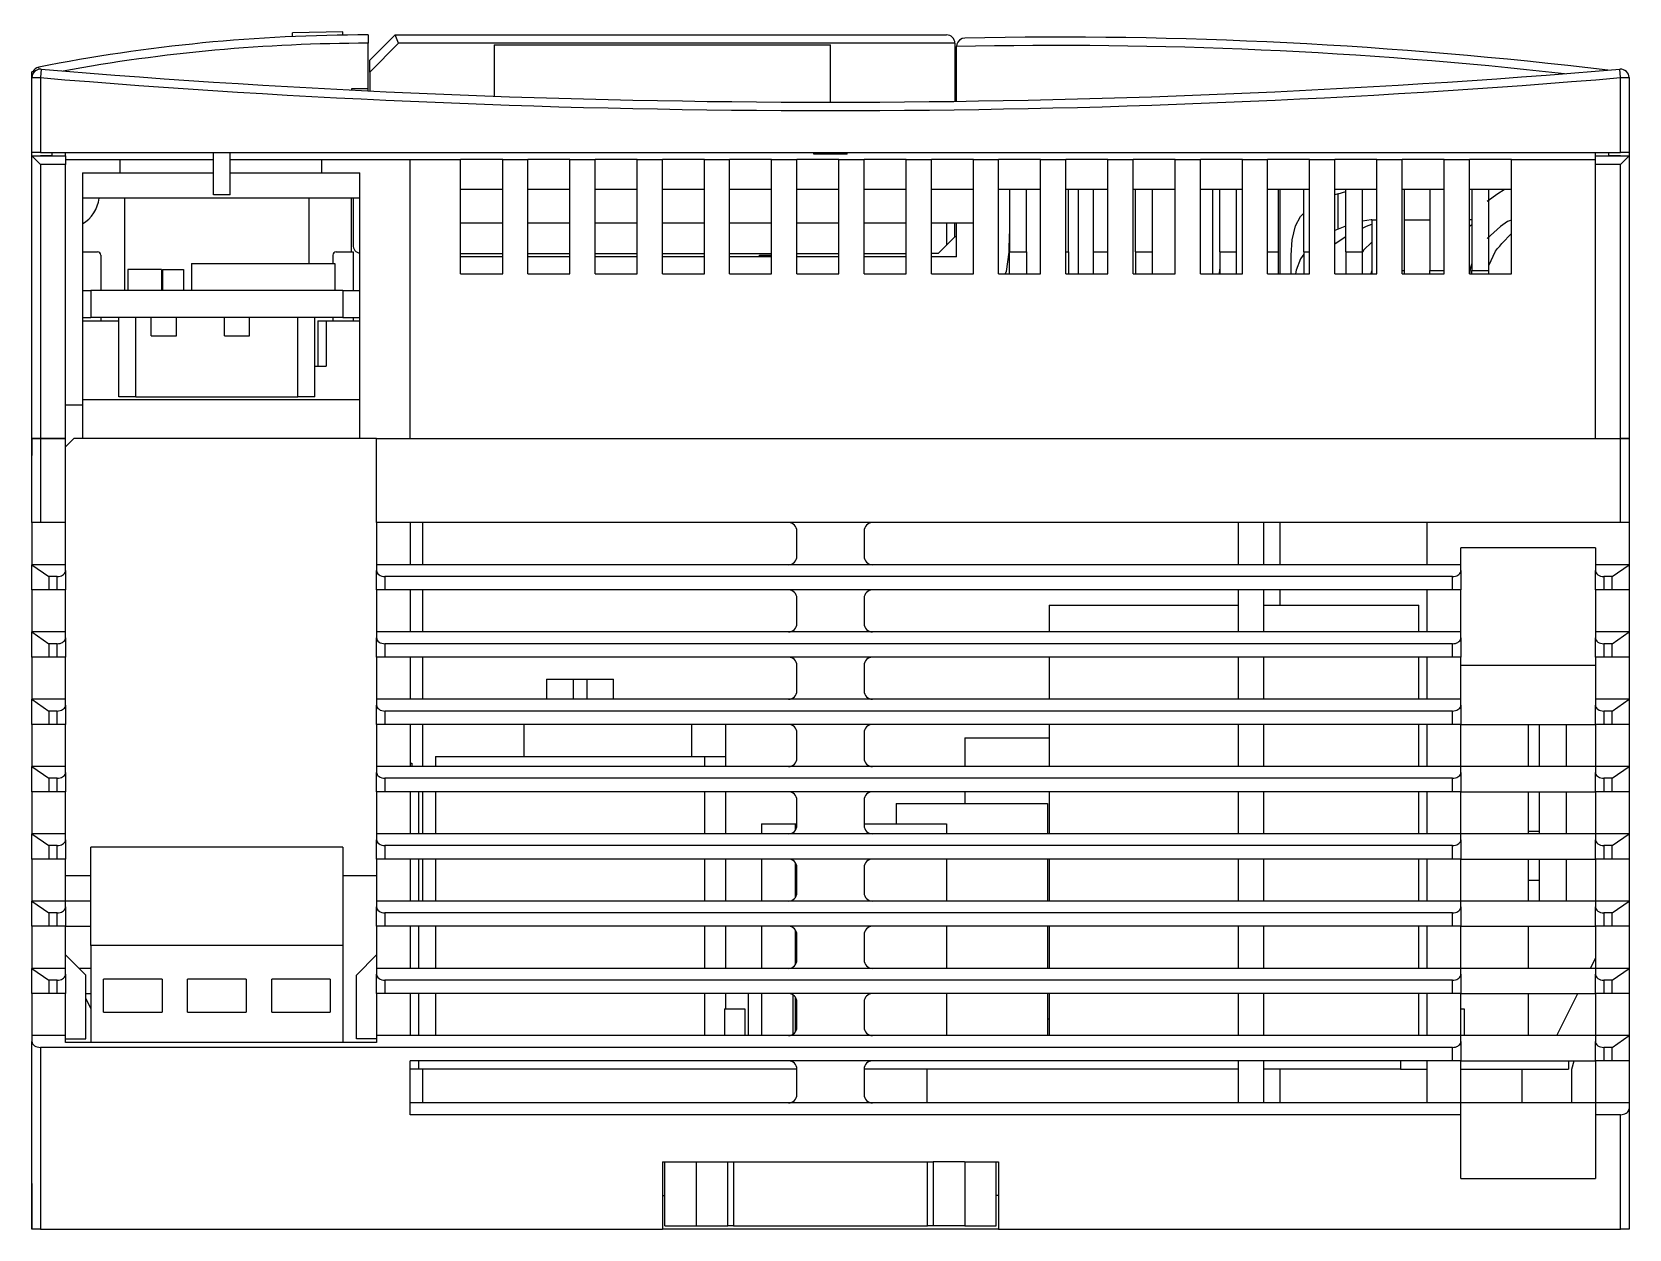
# Model space of a CAD drawing. Extents: x -7.6 to 87.4, y 106.8 to 177.9.
import ezdxf

# ---------------------------------------------------------------- set-up
doc = ezdxf.new("R2010")
doc.units = 0
doc.header["$LTSCALE"] = 7
doc.header["$MEASUREMENT"] = 0
doc.layers.add('ALPHA', color=255, linetype='CONTINUOUS')

msp = doc.modelspace()

# ---------------------------------------------------------------- linework, layer by layer
at = {"layer": 'ALPHA'}
for p, q in [((10.934, 177.939), (7.934, 177.887)), ((7.938, 177.665), (7.934, 177.887)), ((10.937, 177.754), (10.934, 177.939)), ((12.437, 177.765), (12.437, 177.265)), ((12.537, 176.265), (14.037, 177.765)), ((14.037, 177.765), (46.837, 177.765)), ((14.244, 177.265), (14.037, 177.765)), ((12.437, 174.435), (12.437, 177.265)), ((14.244, 177.265), (12.537, 175.558)), ((47.337, 177.265), (14.244, 177.265)), ((19.937, 177.165), (39.937, 177.165)), ((19.937, 177.165), (19.937, 174.119)), ((39.937, 173.765), (39.937, 177.165)), ((47.337, 177.265), (47.337, 173.814)), ((47.455, 177.208), (47.437, 177.076)), ((47.437, 177.065), (47.437, 177.076)), ((47.437, 173.815), (47.437, 177.065)), ((47.503, 177.323), (47.455, 177.208)), ((47.604, 177.449), (47.503, 177.323)), ((47.777, 177.55), (47.604, 177.449)), ((47.924, 177.576), (47.777, 177.55)), ((47.927, 177.576), (47.924, 177.576)), ((-7.134, 175.717), (-7.16, 175.846)), ((12.537, 175.558), (12.537, 176.265)), ((-7.426, 175.565), (-7.563, 175.565)), ((-7.563, 175.222), (-7.563, 175.565)), ((-7.563, 170.765), (-7.563, 175.222)), ((-7.563, 175.222), (-7.063, 175.222)), ((-7.021, 175.72), (-7.063, 175.222)), ((-7.063, 175.222), (-7.063, 170.765)), ((12.537, 175.558), (12.537, 174.43)), ((86.937, 175.222), (86.896, 175.72)), ((86.937, 170.765), (86.937, 175.222)), ((86.937, 175.222), (87.437, 175.222)), ((87.437, 175.222), (87.437, 170.765)), ((11.437, 174.565), (11.437, 174.485)), ((12.437, 174.565), (11.437, 174.565)), ((12.437, 174.435), (12.437, 174.565)), ((-7.063, 170.765), (-7.563, 170.765)), ((-7.563, 170.565), (-7.563, 170.765)), ((-7.563, 153.765), (-7.563, 170.565)), ((-7.563, 170.565), (-5.563, 170.565)), ((-7.063, 170.065), (-7.563, 170.565)), ((-7.063, 170.765), (86.937, 170.765)), ((-6.363, 170.565), (-7.063, 170.565)), ((-7.063, 170.065), (-7.063, 153.765)), ((-5.563, 170.065), (-7.063, 170.065)), ((-6.363, 170.565), (-6.363, 170.765)), ((-5.563, 170.565), (-5.563, 170.765)), ((-5.563, 170.565), (-5.563, 170.065)), ((-5.563, 170.365), (-2.313, 170.365)), ((-5.563, 153.765), (-5.563, 170.065)), ((-2.313, 170.365), (3.237, 170.365)), ((-2.313, 169.565), (-2.313, 170.365)), ((3.237, 168.265), (3.237, 170.765)), ((4.237, 168.265), (4.237, 170.765)), ((4.237, 170.365), (9.687, 170.365)), ((9.687, 170.365), (14.937, 170.365)), ((9.687, 169.565), (9.687, 170.365)), ((14.937, 153.765), (14.937, 170.365)), ((14.937, 170.365), (17.937, 170.365)), ((20.437, 170.365), (17.937, 170.365)), ((17.937, 163.565), (17.937, 170.365)), ((20.437, 163.565), (20.437, 170.365)), ((20.437, 170.365), (21.937, 170.365)), ((24.437, 170.365), (21.937, 170.365)), ((21.937, 163.565), (21.937, 170.365)), ((24.437, 163.565), (24.437, 170.365)), ((24.437, 170.365), (25.937, 170.365)), ((28.437, 170.365), (25.937, 170.365)), ((25.937, 163.565), (25.937, 170.365)), ((28.437, 163.565), (28.437, 170.365)), ((28.437, 170.365), (29.937, 170.365)), ((32.437, 170.365), (29.937, 170.365)), ((29.937, 163.565), (29.937, 170.365)), ((32.437, 163.565), (32.437, 170.365)), ((32.437, 170.365), (33.937, 170.365)), ((36.437, 170.365), (33.937, 170.365)), ((33.937, 163.565), (33.937, 170.365)), ((36.437, 163.565), (36.437, 170.365)), ((36.437, 170.365), (37.937, 170.365)), ((40.437, 170.365), (37.937, 170.365)), ((37.937, 163.565), (37.937, 170.365)), ((38.937, 170.665), (38.937, 170.765)), ((39.537, 170.665), (38.937, 170.665)), ((39.537, 170.665), (39.537, 170.765)), ((40.337, 170.665), (39.537, 170.665)), ((40.337, 170.665), (40.337, 170.765)), ((40.937, 170.665), (40.337, 170.665)), ((40.437, 163.565), (40.437, 170.365)), ((40.437, 170.365), (41.937, 170.365)), ((40.937, 170.665), (40.937, 170.765)), ((44.437, 170.365), (41.937, 170.365)), ((41.937, 163.565), (41.937, 170.365)), ((44.437, 163.565), (44.437, 170.365)), ((44.437, 170.365), (45.937, 170.365)), ((48.437, 170.365), (45.937, 170.365)), ((45.937, 163.565), (45.937, 170.365)), ((48.437, 163.565), (48.437, 170.365)), ((48.437, 170.365), (49.937, 170.365)), ((52.437, 170.365), (49.937, 170.365)), ((49.937, 163.565), (49.937, 170.365)), ((52.437, 163.565), (52.437, 170.365)), ((52.437, 170.365), (53.937, 170.365)), ((56.437, 170.365), (53.937, 170.365)), ((53.937, 163.565), (53.937, 170.365)), ((56.437, 163.565), (56.437, 170.365)), ((56.437, 170.365), (57.937, 170.365)), ((60.437, 170.365), (57.937, 170.365)), ((57.937, 163.565), (57.937, 170.365)), ((60.437, 163.565), (60.437, 170.365)), ((60.437, 170.365), (61.937, 170.365)), ((64.437, 170.365), (61.937, 170.365)), ((61.937, 163.565), (61.937, 170.365)), ((64.437, 163.565), (64.437, 170.365)), ((64.437, 170.365), (65.937, 170.365)), ((68.437, 170.365), (65.937, 170.365)), ((65.937, 163.565), (65.937, 170.365)), ((68.437, 163.565), (68.437, 170.365)), ((68.437, 170.365), (69.937, 170.365)), ((69.937, 163.565), (69.937, 170.365)), ((72.437, 170.365), (69.937, 170.365)), ((72.437, 170.365), (73.937, 170.365)), ((72.437, 163.565), (72.437, 170.365)), ((73.937, 163.565), (73.937, 170.365)), ((76.437, 170.365), (73.937, 170.365)), ((76.437, 170.365), (77.937, 170.365)), ((76.437, 163.565), (76.437, 170.365)), ((77.937, 163.565), (77.937, 170.365)), ((80.437, 170.365), (77.937, 170.365)), ((80.437, 170.365), (85.437, 170.365)), ((80.437, 163.565), (80.437, 170.365)), ((85.437, 170.565), (85.437, 170.765)), ((85.437, 170.565), (87.437, 170.565)), ((85.437, 170.065), (85.437, 170.565)), ((85.437, 153.765), (85.437, 170.065)), ((86.937, 170.065), (85.437, 170.065)), ((86.237, 170.565), (86.237, 170.765)), ((86.937, 170.565), (86.237, 170.565)), ((87.437, 170.765), (86.937, 170.765)), ((87.437, 170.565), (86.937, 170.065)), ((86.937, 153.765), (86.937, 170.065)), ((87.437, 170.765), (87.437, 170.565)), ((87.437, 170.565), (87.437, 153.765)), ((-4.563, 169.565), (-4.563, 155.765)), ((-4.563, 169.565), (-2.313, 169.565)), ((-2.313, 169.565), (3.237, 169.565)), ((4.237, 169.565), (9.687, 169.565)), ((9.687, 169.565), (11.937, 169.565)), ((11.937, 153.765), (11.937, 169.565)), ((4.237, 168.265), (3.237, 168.265)), ((20.437, 168.565), (17.937, 168.565)), ((24.437, 168.565), (21.937, 168.565)), ((28.437, 168.565), (25.937, 168.565)), ((32.437, 168.565), (29.937, 168.565)), ((36.437, 168.565), (33.937, 168.565)), ((40.437, 168.565), (37.937, 168.565)), ((44.437, 168.565), (41.937, 168.565)), ((48.437, 168.565), (45.937, 168.565)), ((52.437, 168.565), (49.937, 168.565)), ((50.587, 168.565), (50.587, 164.865)), ((51.587, 164.865), (51.587, 168.565)), ((56.437, 168.565), (53.937, 168.565)), ((54.087, 164.865), (54.087, 168.565)), ((54.687, 163.565), (54.687, 168.565)), ((55.587, 164.865), (55.587, 168.565)), ((60.437, 168.565), (57.937, 168.565)), ((58.087, 164.865), (58.087, 168.565)), ((59.087, 164.865), (59.087, 168.565)), ((64.437, 168.565), (61.937, 168.565)), ((62.687, 163.565), (62.687, 168.565)), ((63.087, 164.865), (63.087, 168.565)), ((64.087, 164.865), (64.087, 168.565)), ((68.437, 168.565), (65.937, 168.565)), ((66.587, 164.865), (66.587, 168.565)), ((66.687, 163.565), (66.687, 168.565)), ((68.087, 164.865), (68.087, 168.565)), ((72.437, 168.565), (69.937, 168.565)), ((70.135, 168.319), (69.937, 168.25)), ((70.135, 168.319), (70.587, 168.454)), ((70.135, 166.214), (70.135, 168.319)), ((70.587, 164.865), (70.587, 168.565)), ((71.587, 164.865), (71.587, 168.565)), ((76.437, 168.565), (73.937, 168.565)), ((74.087, 163.765), (74.087, 168.565)), ((75.587, 168.565), (75.587, 163.765)), ((80.437, 168.565), (77.937, 168.565)), ((78.087, 168.565), (78.087, 163.765)), ((78.999, 167.874), (79.641, 168.336)), ((79.087, 163.765), (79.087, 168.565)), ((79.641, 168.336), (80.011, 168.565)), ((-7.563, 165.765), (-7.563, 167.965)), ((11.937, 168.065), (-4.563, 168.065)), ((-2.063, 168.065), (-2.063, 162.565)), ((8.937, 164.165), (8.937, 168.065)), ((11.437, 164.865), (11.437, 168.065)), ((11.537, 168.065), (11.537, 165.265)), ((20.437, 166.565), (17.937, 166.565)), ((24.437, 166.565), (21.937, 166.565)), ((28.437, 166.565), (25.937, 166.565)), ((32.437, 166.565), (29.937, 166.565)), ((36.437, 166.565), (33.937, 166.565)), ((40.437, 166.565), (37.937, 166.565)), ((44.437, 166.565), (41.937, 166.565)), ((48.437, 166.565), (45.937, 166.565)), ((46.837, 166.565), (46.837, 165.265)), ((47.337, 165.765), (47.337, 166.565)), ((47.437, 164.565), (47.437, 166.565)), ((67.394, 165.588), (67.602, 166.414)), ((67.602, 166.414), (67.899, 166.969)), ((67.899, 166.969), (68.087, 167.168)), ((70.525, 166.373), (70.135, 166.214)), ((70.587, 166.393), (70.525, 166.373)), ((72.093, 166.765), (71.587, 166.691)), ((71.587, 166.282), (71.823, 166.397)), ((71.823, 166.397), (72.133, 166.507)), ((72.137, 166.765), (72.093, 166.765)), ((72.133, 166.507), (72.133, 165.447)), ((72.137, 166.765), (72.137, 163.565)), ((72.137, 166.765), (72.437, 166.765)), ((74.087, 166.765), (75.587, 166.765)), ((78.087, 166.765), (77.937, 166.765)), ((77.937, 166.391), (78.087, 166.494)), ((77.937, 166.286), (77.975, 166.417)), ((79.799, 166.366), (78.999, 165.651)), ((80.216, 166.666), (79.799, 166.366)), ((80.437, 166.75), (80.216, 166.666)), ((46.837, 165.265), (47.337, 165.765)), ((47.437, 165.765), (47.337, 165.765)), ((50.568, 164.847), (50.587, 165.945)), ((67.337, 164.674), (67.394, 165.588)), ((70.135, 166.214), (69.937, 166.127)), ((69.937, 165.346), (69.991, 165.385)), ((69.991, 165.385), (70.432, 165.681)), ((70.432, 165.681), (70.587, 165.775)), ((72.133, 165.447), (71.644, 164.96)), ((79.742, 165.212), (79.867, 165.356)), ((79.867, 165.356), (80.437, 165.96)), ((-4.563, 164.865), (-3.663, 164.865)), ((-3.463, 164.665), (-3.463, 162.565)), ((10.337, 164.665), (10.337, 164.165)), ((10.537, 164.865), (11.537, 164.865)), ((11.537, 164.865), (11.537, 162.565)), ((17.937, 164.765), (20.437, 164.765)), ((20.437, 164.565), (17.937, 164.565)), ((21.937, 164.765), (24.437, 164.765)), ((24.437, 164.565), (21.937, 164.565)), ((25.937, 164.765), (28.437, 164.765)), ((28.437, 164.565), (25.937, 164.565)), ((29.937, 164.765), (32.437, 164.765)), ((32.437, 164.565), (29.937, 164.565)), ((33.937, 164.765), (36.437, 164.765)), ((36.437, 164.565), (33.937, 164.565)), ((35.637, 164.565), (35.737, 164.665)), ((35.737, 164.665), (36.437, 164.665)), ((37.937, 164.765), (40.437, 164.765)), ((40.437, 164.565), (37.937, 164.565)), ((41.937, 164.765), (44.437, 164.765)), ((44.437, 164.565), (41.937, 164.565)), ((46.337, 164.765), (45.937, 164.765)), ((47.437, 164.565), (45.937, 164.565)), ((46.337, 164.765), (46.837, 165.265)), ((50.398, 163.694), (50.568, 164.847)), ((50.587, 164.865), (51.587, 164.865)), ((50.587, 163.565), (50.587, 164.865)), ((51.587, 164.865), (51.587, 163.565)), ((53.937, 164.865), (54.087, 164.865)), ((54.087, 164.865), (54.087, 163.565)), ((55.587, 164.865), (56.437, 164.865)), ((55.587, 163.565), (55.587, 164.865)), ((58.087, 164.865), (59.087, 164.865)), ((58.087, 164.865), (58.087, 163.565)), ((59.087, 163.565), (59.087, 164.865)), ((63.087, 164.865), (64.087, 164.865)), ((63.087, 164.865), (63.087, 163.565)), ((64.087, 163.565), (64.087, 164.865)), ((65.937, 164.865), (66.587, 164.865)), ((66.587, 163.565), (66.587, 164.865)), ((67.337, 163.565), (67.337, 164.674)), ((67.895, 164.444), (67.633, 163.776)), ((68.087, 164.728), (67.895, 164.444)), ((68.087, 164.865), (68.437, 164.865)), ((68.087, 164.865), (68.087, 163.565)), ((70.587, 164.865), (71.587, 164.865)), ((70.587, 164.865), (70.587, 163.565)), ((71.644, 164.96), (71.587, 164.862)), ((71.587, 163.565), (71.587, 164.865)), ((79.087, 164.06), (79.499, 164.906)), ((79.499, 164.906), (79.619, 165.062)), ((79.619, 165.062), (79.742, 165.212)), ((0.137, 163.815), (-1.863, 163.815)), ((-1.863, 163.815), (-1.863, 162.565)), ((0.137, 163.815), (0.137, 162.565)), ((0.212, 163.815), (1.462, 163.815)), ((0.212, 163.815), (0.212, 162.565)), ((1.462, 163.815), (1.462, 162.565)), ((1.937, 164.165), (10.462, 164.165)), ((1.937, 164.165), (1.937, 162.565)), ((10.462, 164.165), (10.462, 162.565)), ((17.937, 163.565), (20.437, 163.565)), ((21.937, 163.565), (24.437, 163.565)), ((25.937, 163.565), (28.437, 163.565)), ((29.937, 163.565), (32.437, 163.565)), ((33.937, 163.565), (36.437, 163.565)), ((37.937, 163.565), (40.437, 163.565)), ((41.937, 163.565), (44.437, 163.565)), ((45.937, 163.565), (48.437, 163.565)), ((49.937, 163.565), (52.437, 163.565)), ((50.332, 163.565), (50.398, 163.694)), ((53.937, 163.565), (56.437, 163.565)), ((57.937, 163.565), (60.437, 163.565)), ((61.937, 163.565), (64.437, 163.565)), ((63.079, 163.565), (63.087, 163.828)), ((65.937, 163.565), (68.437, 163.565)), ((67.633, 163.776), (67.588, 163.565)), ((69.937, 163.565), (72.437, 163.565)), ((72.092, 163.565), (72.137, 163.734)), ((73.937, 163.765), (74.087, 163.765)), ((73.937, 163.565), (76.437, 163.565)), ((74.087, 163.565), (74.087, 163.765)), ((75.587, 163.765), (76.437, 163.765)), ((75.587, 163.565), (75.587, 163.765)), ((77.937, 163.565), (80.437, 163.565)), ((78.006, 163.935), (77.949, 163.565)), ((78.087, 164.179), (78.006, 163.935)), ((78.087, 163.765), (79.087, 163.765)), ((78.087, 163.565), (78.087, 163.765)), ((79.087, 163.565), (79.087, 163.765)), ((-4.563, 162.565), (-4.063, 162.565)), ((10.937, 162.565), (-4.063, 162.565)), ((-4.063, 162.565), (-4.063, 160.965)), ((10.937, 162.565), (10.937, 160.965)), ((10.937, 162.565), (11.937, 162.565)), ((-4.563, 160.965), (-4.063, 160.965)), ((-4.563, 160.765), (-2.388, 160.765)), ((10.937, 160.965), (-4.063, 160.965)), ((-3.463, 160.965), (-3.463, 160.765)), ((-2.388, 156.245), (-2.388, 160.965)), ((-1.388, 156.245), (-1.388, 160.965)), ((-0.463, 159.865), (-0.463, 160.965)), ((1.037, 159.865), (1.037, 160.965)), ((3.887, 159.865), (3.887, 160.965)), ((5.387, 159.865), (5.387, 160.965)), ((8.262, 156.245), (8.262, 160.965)), ((9.262, 156.245), (9.262, 160.965)), ((9.437, 160.765), (9.937, 160.765)), ((9.437, 160.765), (9.437, 158.065)), ((9.937, 160.765), (11.937, 160.765)), ((9.937, 160.765), (9.937, 158.065)), ((10.337, 160.965), (10.337, 160.765)), ((10.937, 160.965), (11.937, 160.965)), ((11.537, 160.965), (11.537, 160.765)), ((-0.463, 159.865), (1.037, 159.865)), ((3.887, 159.865), (5.387, 159.865)), ((9.262, 158.065), (9.937, 158.065)), ((11.937, 156.065), (-4.563, 156.065)), ((-1.388, 156.245), (-2.388, 156.245)), ((-1.388, 156.245), (8.262, 156.245)), ((9.262, 156.245), (8.262, 156.245)), ((-5.563, 155.765), (-4.563, 155.765)), ((-4.563, 155.765), (-4.563, 153.765)), ((-7.563, 148.765), (-7.563, 153.765)), ((-7.063, 153.765), (-7.563, 153.765)), ((-7.563, 153.765), (-7.063, 153.765)), ((-7.563, 153.765), (-7.563, 152.765)), ((-7.063, 153.765), (-7.063, 148.765)), ((-5.563, 153.765), (-7.063, 153.765)), ((-7.063, 153.765), (-5.563, 153.765)), ((-5.563, 148.765), (-5.563, 153.765)), ((-5.563, 153.265), (-5.063, 153.765)), ((12.937, 153.765), (-5.063, 153.765)), ((12.937, 153.765), (11.937, 153.765)), ((12.937, 153.765), (86.937, 153.765)), ((12.937, 148.765), (12.937, 153.765)), ((85.437, 153.765), (86.937, 153.765)), ((86.937, 148.765), (86.937, 153.765)), ((87.437, 153.765), (86.937, 153.765)), ((86.937, 153.765), (87.437, 153.765)), ((87.437, 153.765), (87.437, 148.765)), ((87.437, 153.765), (87.437, 152.765)), ((-7.063, 148.765), (-7.563, 148.765)), ((-7.563, 148.765), (-7.563, 146.265)), ((-5.563, 148.765), (-7.063, 148.765)), ((-5.563, 146.265), (-5.563, 148.765)), ((86.937, 148.765), (12.937, 148.765)), ((12.937, 148.765), (12.937, 146.265)), ((14.937, 148.765), (14.937, 146.265)), ((15.687, 146.265), (15.687, 148.765)), ((37.937, 146.765), (37.937, 148.265)), ((41.937, 148.265), (41.937, 146.765)), ((64.187, 148.765), (64.187, 146.265)), ((65.687, 148.765), (65.687, 146.265)), ((66.687, 146.265), (66.687, 148.765)), ((75.437, 146.265), (75.437, 148.765)), ((87.437, 148.765), (86.937, 148.765)), ((87.437, 148.765), (87.437, 146.265)), ((85.437, 147.265), (77.437, 147.265)), ((77.437, 146.265), (77.437, 147.265)), ((85.437, 147.265), (85.437, 146.265)), ((-5.563, 146.265), (-7.563, 146.265)), ((-7.563, 146.265), (-6.563, 145.565)), ((-7.563, 144.765), (-7.563, 146.265)), ((-6.563, 145.565), (-6.563, 144.765)), ((-6.063, 145.565), (-6.563, 145.565)), ((-6.063, 145.565), (-5.976, 145.571)), ((-6.063, 144.765), (-6.063, 145.565)), ((-5.976, 145.571), (-5.892, 145.586)), ((-5.892, 145.586), (-5.813, 145.612)), ((-5.813, 145.612), (-5.741, 145.647)), ((-5.741, 145.647), (-5.68, 145.69)), ((-5.68, 145.69), (-5.63, 145.74)), ((-5.63, 145.74), (-5.593, 145.796)), ((-5.593, 145.796), (-5.57, 145.855)), ((-5.57, 145.855), (-5.563, 145.915)), ((-5.563, 145.915), (-5.563, 146.265)), ((-5.563, 145.915), (-5.563, 144.765)), ((14.937, 146.265), (12.937, 146.265)), ((12.937, 146.265), (12.937, 145.915)), ((12.937, 144.765), (12.937, 145.915)), ((12.937, 145.915), (12.947, 145.847)), ((12.947, 145.847), (12.975, 145.781)), ((12.975, 145.781), (13.021, 145.721)), ((13.021, 145.721), (13.084, 145.668)), ((13.084, 145.668), (13.159, 145.624)), ((13.159, 145.624), (13.246, 145.592)), ((13.246, 145.592), (13.34, 145.572)), ((13.34, 145.572), (13.437, 145.565)), ((76.937, 145.565), (13.437, 145.565)), ((13.437, 145.565), (13.437, 144.765)), ((37.437, 146.265), (14.937, 146.265)), ((42.437, 146.265), (37.437, 146.265)), ((75.437, 146.265), (42.437, 146.265)), ((77.437, 146.265), (75.437, 146.265)), ((76.937, 145.565), (77.024, 145.571)), ((76.937, 144.765), (76.937, 145.565)), ((77.024, 145.571), (77.108, 145.586)), ((77.108, 145.586), (77.187, 145.612)), ((77.187, 145.612), (77.259, 145.647)), ((77.259, 145.647), (77.32, 145.69)), ((77.32, 145.69), (77.37, 145.74)), ((77.37, 145.74), (77.407, 145.796)), ((77.407, 145.796), (77.43, 145.855)), ((77.43, 145.855), (77.437, 145.915)), ((77.437, 145.915), (77.437, 146.265)), ((77.437, 145.915), (77.437, 144.765)), ((87.437, 146.265), (85.437, 146.265)), ((85.437, 146.265), (85.437, 145.915)), ((85.437, 144.765), (85.437, 145.915)), ((85.437, 145.915), (85.447, 145.847)), ((85.447, 145.847), (85.475, 145.781)), ((85.475, 145.781), (85.521, 145.721)), ((85.521, 145.721), (85.584, 145.668)), ((85.584, 145.668), (85.659, 145.624)), ((85.659, 145.624), (85.746, 145.592)), ((85.746, 145.592), (85.84, 145.572)), ((85.84, 145.572), (85.937, 145.565)), ((85.937, 145.565), (85.937, 144.765)), ((86.437, 145.565), (85.937, 145.565)), ((86.437, 145.565), (87.437, 146.265)), ((86.437, 144.765), (86.437, 145.565)), ((87.437, 146.265), (87.437, 144.765)), ((-7.563, 144.765), (-7.563, 142.265)), ((-6.563, 144.765), (-7.563, 144.765)), ((-6.063, 144.765), (-6.563, 144.765)), ((-5.563, 144.765), (-6.063, 144.765)), ((-5.563, 142.265), (-5.563, 144.765)), ((12.937, 144.765), (12.937, 142.265)), ((13.437, 144.765), (12.937, 144.765)), ((76.937, 144.765), (13.437, 144.765)), ((14.937, 144.765), (14.937, 142.265)), ((15.687, 142.265), (15.687, 144.765)), ((64.187, 144.765), (64.187, 142.265)), ((65.687, 144.765), (65.687, 142.265)), ((66.687, 143.865), (66.687, 144.765)), ((75.437, 142.265), (75.437, 144.765)), ((77.437, 144.765), (76.937, 144.765)), ((77.437, 142.265), (77.437, 144.765)), ((85.437, 144.765), (85.437, 142.265)), ((85.937, 144.765), (85.437, 144.765)), ((86.437, 144.765), (85.937, 144.765)), ((87.437, 144.765), (86.437, 144.765)), ((87.437, 144.765), (87.437, 142.265)), ((37.937, 142.765), (37.937, 144.265)), ((41.937, 144.265), (41.937, 142.765)), ((52.937, 143.865), (64.187, 143.865)), ((52.937, 143.865), (52.937, 142.265)), ((65.687, 143.865), (74.937, 143.865)), ((74.937, 142.265), (74.937, 143.865)), ((-5.563, 142.265), (-7.563, 142.265)), ((-7.563, 142.265), (-6.563, 141.565)), ((-7.563, 140.765), (-7.563, 142.265)), ((-6.063, 141.565), (-6.563, 141.565)), ((-6.563, 141.565), (-6.563, 140.765)), ((-6.063, 141.565), (-5.976, 141.571)), ((-6.063, 140.765), (-6.063, 141.565)), ((-5.976, 141.571), (-5.892, 141.586)), ((-5.892, 141.586), (-5.813, 141.612)), ((-5.813, 141.612), (-5.741, 141.647)), ((-5.741, 141.647), (-5.68, 141.69)), ((-5.68, 141.69), (-5.63, 141.74)), ((-5.63, 141.74), (-5.593, 141.796)), ((-5.593, 141.796), (-5.57, 141.855)), ((-5.57, 141.855), (-5.563, 141.915)), ((-5.563, 141.915), (-5.563, 142.265)), ((-5.563, 141.915), (-5.563, 140.765)), ((14.937, 142.265), (12.937, 142.265)), ((12.937, 142.265), (12.937, 141.915)), ((12.937, 140.765), (12.937, 141.915)), ((12.937, 141.915), (12.947, 141.847)), ((12.947, 141.847), (12.975, 141.781)), ((12.975, 141.781), (13.021, 141.721)), ((13.021, 141.721), (13.084, 141.668)), ((13.084, 141.668), (13.159, 141.624)), ((13.159, 141.624), (13.246, 141.592)), ((13.246, 141.592), (13.34, 141.572)), ((13.34, 141.572), (13.437, 141.565)), ((76.937, 141.565), (13.437, 141.565)), ((13.437, 141.565), (13.437, 140.765)), ((37.437, 142.265), (14.937, 142.265)), ((42.437, 142.265), (37.437, 142.265)), ((75.437, 142.265), (42.437, 142.265)), ((77.437, 142.265), (75.437, 142.265)), ((76.937, 141.565), (77.024, 141.571)), ((76.937, 140.765), (76.937, 141.565)), ((77.024, 141.571), (77.108, 141.586)), ((77.108, 141.586), (77.187, 141.612)), ((77.187, 141.612), (77.259, 141.647)), ((77.259, 141.647), (77.32, 141.69)), ((77.32, 141.69), (77.37, 141.74)), ((77.37, 141.74), (77.407, 141.796)), ((77.407, 141.796), (77.43, 141.855)), ((77.43, 141.855), (77.437, 141.915)), ((77.437, 141.915), (77.437, 142.265)), ((77.437, 141.915), (77.437, 140.765)), ((87.437, 142.265), (85.437, 142.265)), ((85.437, 142.265), (85.437, 141.915)), ((85.437, 140.765), (85.437, 141.915)), ((85.437, 141.915), (85.447, 141.847)), ((85.447, 141.847), (85.475, 141.781)), ((85.475, 141.781), (85.521, 141.721)), ((85.521, 141.721), (85.584, 141.668)), ((85.584, 141.668), (85.659, 141.624)), ((85.659, 141.624), (85.746, 141.592)), ((85.746, 141.592), (85.84, 141.572)), ((85.84, 141.572), (85.937, 141.565)), ((85.937, 141.565), (85.937, 140.765)), ((86.437, 141.565), (85.937, 141.565)), ((86.437, 141.565), (87.437, 142.265)), ((86.437, 140.765), (86.437, 141.565)), ((87.437, 142.265), (87.437, 140.765)), ((-7.563, 140.765), (-7.563, 138.265)), ((-6.563, 140.765), (-7.563, 140.765)), ((-6.063, 140.765), (-6.563, 140.765)), ((-5.563, 140.765), (-6.063, 140.765)), ((-5.563, 138.265), (-5.563, 140.765)), ((12.937, 140.765), (12.937, 138.265)), ((13.437, 140.765), (12.937, 140.765)), ((76.937, 140.765), (13.437, 140.765)), ((14.937, 140.765), (14.937, 138.265)), ((15.687, 138.265), (15.687, 140.765)), ((52.937, 140.765), (52.937, 138.265)), ((64.187, 140.765), (64.187, 138.265)), ((65.687, 140.765), (65.687, 138.265)), ((74.937, 138.265), (74.937, 140.765)), ((75.437, 138.265), (75.437, 140.765)), ((77.437, 140.765), (76.937, 140.765)), ((77.437, 138.265), (77.437, 140.765)), ((85.437, 140.765), (85.437, 138.265)), ((85.937, 140.765), (85.437, 140.765)), ((86.437, 140.765), (85.937, 140.765)), ((87.437, 140.765), (86.437, 140.765)), ((87.437, 140.765), (87.437, 138.265)), ((37.937, 138.765), (37.937, 140.265)), ((41.937, 140.265), (41.937, 138.765)), ((85.437, 140.265), (77.437, 140.265)), ((23.037, 139.465), (23.037, 138.265)), ((23.037, 139.465), (24.637, 139.465)), ((24.637, 139.465), (24.637, 138.265)), ((24.637, 139.465), (25.437, 139.465)), ((25.437, 139.465), (25.437, 138.265)), ((25.437, 139.465), (27.037, 139.465)), ((27.037, 138.265), (27.037, 139.465)), ((-5.563, 138.265), (-7.563, 138.265)), ((-7.563, 138.265), (-6.563, 137.565)), ((-7.563, 136.765), (-7.563, 138.265)), ((-5.63, 137.74), (-5.593, 137.796)), ((-5.593, 137.796), (-5.57, 137.855)), ((-5.57, 137.855), (-5.563, 137.915)), ((-5.563, 137.915), (-5.563, 138.265)), ((-5.563, 137.915), (-5.563, 136.765)), ((14.937, 138.265), (12.937, 138.265)), ((12.937, 138.265), (12.937, 137.915)), ((12.937, 136.765), (12.937, 137.915)), ((12.937, 137.915), (12.947, 137.847)), ((12.947, 137.847), (12.975, 137.781)), ((12.975, 137.781), (13.021, 137.721)), ((37.437, 138.265), (14.937, 138.265)), ((42.437, 138.265), (37.437, 138.265)), ((75.437, 138.265), (42.437, 138.265)), ((77.437, 138.265), (75.437, 138.265)), ((77.37, 137.74), (77.407, 137.796)), ((77.407, 137.796), (77.43, 137.855)), ((77.43, 137.855), (77.437, 137.915)), ((77.437, 137.915), (77.437, 138.265)), ((77.437, 137.915), (77.437, 136.765)), ((87.437, 138.265), (85.437, 138.265)), ((85.437, 138.265), (85.437, 137.915)), ((85.437, 136.765), (85.437, 137.915)), ((85.437, 137.915), (85.447, 137.847)), ((85.447, 137.847), (85.475, 137.781)), ((85.475, 137.781), (85.521, 137.721)), ((86.437, 137.565), (87.437, 138.265)), ((87.437, 138.265), (87.437, 136.765)), ((-6.063, 137.565), (-6.563, 137.565)), ((-6.563, 137.565), (-6.563, 136.765)), ((-6.063, 137.565), (-5.976, 137.571)), ((-6.063, 136.765), (-6.063, 137.565)), ((-5.976, 137.571), (-5.892, 137.586)), ((-5.892, 137.586), (-5.813, 137.612)), ((-5.813, 137.612), (-5.741, 137.647)), ((-5.741, 137.647), (-5.68, 137.69)), ((-5.68, 137.69), (-5.63, 137.74)), ((13.021, 137.721), (13.084, 137.668)), ((13.084, 137.668), (13.159, 137.624)), ((13.159, 137.624), (13.246, 137.592)), ((13.246, 137.592), (13.34, 137.572)), ((13.34, 137.572), (13.437, 137.565)), ((76.937, 137.565), (13.437, 137.565)), ((13.437, 137.565), (13.437, 136.765)), ((76.937, 137.565), (77.024, 137.571)), ((76.937, 136.765), (76.937, 137.565)), ((77.024, 137.571), (77.108, 137.586)), ((77.108, 137.586), (77.187, 137.612)), ((77.187, 137.612), (77.259, 137.647)), ((77.259, 137.647), (77.32, 137.69)), ((77.32, 137.69), (77.37, 137.74)), ((85.521, 137.721), (85.584, 137.668)), ((85.584, 137.668), (85.659, 137.624)), ((85.659, 137.624), (85.746, 137.592)), ((85.746, 137.592), (85.84, 137.572)), ((85.84, 137.572), (85.937, 137.565)), ((85.937, 137.565), (85.937, 136.765)), ((86.437, 137.565), (85.937, 137.565)), ((86.437, 136.765), (86.437, 137.565)), ((-6.563, 136.765), (-7.563, 136.765)), ((-7.563, 136.765), (-7.563, 134.265)), ((-6.063, 136.765), (-6.563, 136.765)), ((-5.563, 136.765), (-6.063, 136.765)), ((-5.563, 134.265), (-5.563, 136.765)), ((13.437, 136.765), (12.937, 136.765)), ((12.937, 136.765), (12.937, 134.265)), ((76.937, 136.765), (13.437, 136.765)), ((14.937, 136.765), (14.937, 134.265)), ((15.687, 134.265), (15.687, 136.765)), ((21.687, 136.765), (21.687, 134.865)), ((31.687, 134.865), (31.687, 136.765)), ((33.687, 136.765), (33.687, 134.265)), ((37.937, 134.765), (37.937, 136.265)), ((41.937, 136.265), (41.937, 134.765)), ((47.937, 135.965), (52.937, 135.965)), ((47.937, 135.965), (47.937, 134.265)), ((52.937, 136.765), (52.937, 134.265)), ((64.187, 136.765), (64.187, 134.265)), ((65.687, 136.765), (65.687, 134.265)), ((74.937, 134.265), (74.937, 136.765)), ((75.437, 134.265), (75.437, 136.765)), ((77.437, 136.765), (76.937, 136.765)), ((77.437, 136.765), (85.437, 136.765)), ((77.437, 134.265), (77.437, 136.765)), ((81.437, 136.765), (81.437, 134.265)), ((82.087, 136.765), (82.087, 134.265)), ((83.687, 136.765), (83.687, 134.265)), ((85.437, 136.765), (85.437, 134.265)), ((85.937, 136.765), (85.437, 136.765)), ((86.437, 136.765), (85.937, 136.765)), ((87.437, 136.765), (86.437, 136.765)), ((87.437, 136.765), (87.437, 134.265)), ((-5.563, 134.265), (-7.563, 134.265)), ((-7.563, 134.265), (-6.563, 133.565)), ((-7.563, 132.765), (-7.563, 134.265)), ((-5.563, 133.915), (-5.563, 134.265)), ((14.937, 134.265), (12.937, 134.265)), ((12.937, 134.265), (12.937, 133.915)), ((14.937, 134.465), (15.037, 134.465)), ((37.437, 134.265), (14.937, 134.265)), ((15.037, 134.465), (15.037, 134.265)), ((16.437, 134.865), (32.437, 134.865)), ((16.437, 134.865), (16.437, 134.265)), ((32.437, 134.865), (33.687, 134.865)), ((32.437, 134.865), (32.437, 134.265)), ((42.437, 134.265), (37.437, 134.265)), ((75.437, 134.265), (42.437, 134.265)), ((77.437, 134.265), (75.437, 134.265)), ((85.437, 134.265), (77.437, 134.265)), ((77.437, 133.915), (77.437, 134.265)), ((87.437, 134.265), (85.437, 134.265)), ((85.437, 134.265), (85.437, 133.915)), ((86.437, 133.565), (87.437, 134.265)), ((87.437, 134.265), (87.437, 132.765)), ((-6.063, 133.565), (-6.563, 133.565)), ((-6.563, 133.565), (-6.563, 132.765)), ((-6.063, 133.565), (-5.976, 133.571)), ((-6.063, 132.765), (-6.063, 133.565)), ((-5.976, 133.571), (-5.892, 133.586)), ((-5.892, 133.586), (-5.813, 133.612)), ((-5.813, 133.612), (-5.741, 133.647)), ((-5.741, 133.647), (-5.68, 133.69)), ((-5.68, 133.69), (-5.63, 133.74)), ((-5.63, 133.74), (-5.593, 133.796)), ((-5.593, 133.796), (-5.57, 133.855)), ((-5.57, 133.855), (-5.563, 133.915)), ((-5.563, 133.915), (-5.563, 132.765)), ((12.937, 132.765), (12.937, 133.915)), ((12.937, 133.915), (12.947, 133.847)), ((12.947, 133.847), (12.975, 133.781)), ((12.975, 133.781), (13.021, 133.721)), ((13.021, 133.721), (13.084, 133.668)), ((13.084, 133.668), (13.159, 133.624)), ((13.159, 133.624), (13.246, 133.592)), ((13.246, 133.592), (13.34, 133.572)), ((13.34, 133.572), (13.437, 133.565)), ((76.937, 133.565), (13.437, 133.565)), ((13.437, 133.565), (13.437, 132.765)), ((76.937, 133.565), (77.024, 133.571)), ((76.937, 132.765), (76.937, 133.565)), ((77.024, 133.571), (77.108, 133.586)), ((77.108, 133.586), (77.187, 133.612)), ((77.187, 133.612), (77.259, 133.647)), ((77.259, 133.647), (77.32, 133.69)), ((77.32, 133.69), (77.37, 133.74)), ((77.37, 133.74), (77.407, 133.796)), ((77.407, 133.796), (77.43, 133.855)), ((77.43, 133.855), (77.437, 133.915)), ((77.437, 133.915), (77.437, 132.765)), ((85.437, 132.765), (85.437, 133.915)), ((85.437, 133.915), (85.445, 133.855)), ((85.445, 133.855), (85.467, 133.796)), ((85.467, 133.796), (85.504, 133.74)), ((85.504, 133.74), (85.554, 133.69)), ((85.554, 133.69), (85.616, 133.647)), ((85.616, 133.647), (85.687, 133.612)), ((85.687, 133.612), (85.766, 133.586)), ((85.766, 133.586), (85.85, 133.571)), ((85.85, 133.571), (85.937, 133.565)), ((85.937, 133.565), (85.937, 132.765)), ((86.437, 133.565), (85.937, 133.565)), ((86.437, 132.765), (86.437, 133.565)), ((-7.563, 132.765), (-7.563, 130.265)), ((-6.563, 132.765), (-7.563, 132.765)), ((-6.063, 132.765), (-6.563, 132.765)), ((-5.563, 132.765), (-6.063, 132.765)), ((-5.563, 130.265), (-5.563, 132.765)), ((12.937, 132.765), (12.937, 130.265)), ((13.437, 132.765), (12.937, 132.765)), ((76.937, 132.765), (13.437, 132.765)), ((14.937, 132.765), (14.937, 130.265)), ((15.437, 132.765), (15.437, 130.265)), ((15.687, 130.265), (15.687, 132.765)), ((16.437, 132.765), (16.437, 130.265)), ((32.437, 132.765), (32.437, 130.265)), ((33.687, 132.765), (33.687, 130.265)), ((37.937, 130.765), (37.937, 132.265)), ((41.937, 132.265), (41.937, 130.765)), ((43.837, 132.065), (52.837, 132.065)), ((43.837, 132.065), (43.837, 130.865)), ((47.937, 132.765), (47.937, 132.065)), ((52.837, 132.065), (52.837, 130.265)), ((52.937, 132.765), (52.937, 130.265)), ((64.187, 132.765), (64.187, 130.265)), ((65.687, 132.765), (65.687, 130.265)), ((74.937, 130.265), (74.937, 132.765)), ((75.437, 130.265), (75.437, 132.765)), ((77.437, 132.765), (76.937, 132.765)), ((77.437, 132.765), (85.437, 132.765)), ((77.437, 130.265), (77.437, 132.765)), ((81.437, 132.765), (81.437, 130.265)), ((82.087, 132.765), (82.087, 130.265)), ((83.687, 132.765), (83.687, 130.265)), ((85.437, 132.765), (85.437, 130.265)), ((85.937, 132.765), (85.437, 132.765)), ((86.437, 132.765), (85.937, 132.765)), ((87.437, 132.765), (86.437, 132.765)), ((87.437, 132.765), (87.437, 130.265)), ((-5.563, 130.265), (-7.563, 130.265)), ((-7.563, 130.265), (-6.563, 129.565)), ((-7.563, 128.765), (-7.563, 130.265)), ((-5.563, 129.915), (-5.563, 130.265)), ((14.937, 130.265), (12.937, 130.265)), ((12.937, 130.265), (12.937, 129.915)), ((37.437, 130.265), (14.937, 130.265)), ((35.837, 130.865), (37.837, 130.865)), ((35.837, 130.865), (35.837, 130.265)), ((42.437, 130.265), (37.437, 130.265)), ((37.837, 130.865), (37.937, 130.865)), ((37.837, 130.865), (37.837, 130.465)), ((41.937, 130.865), (46.837, 130.865)), ((75.437, 130.265), (42.437, 130.265)), ((46.837, 130.865), (46.837, 130.265)), ((77.437, 130.265), (75.437, 130.265)), ((85.437, 130.265), (77.437, 130.265)), ((77.437, 129.915), (77.437, 130.265)), ((81.437, 130.415), (82.087, 130.415)), ((87.437, 130.265), (85.437, 130.265)), ((85.437, 130.265), (85.437, 129.915)), ((86.437, 129.565), (87.437, 130.265)), ((87.437, 130.265), (87.437, 128.765)), ((-6.063, 129.565), (-6.563, 129.565)), ((-6.563, 129.565), (-6.563, 128.765)), ((-6.063, 129.565), (-5.976, 129.571)), ((-6.063, 128.765), (-6.063, 129.565)), ((-5.976, 129.571), (-5.892, 129.586)), ((-5.892, 129.586), (-5.813, 129.612)), ((-5.813, 129.612), (-5.741, 129.647)), ((-5.741, 129.647), (-5.68, 129.69)), ((-5.68, 129.69), (-5.63, 129.74)), ((-5.63, 129.74), (-5.593, 129.796)), ((-5.593, 129.796), (-5.57, 129.855)), ((-5.57, 129.855), (-5.563, 129.915)), ((-5.563, 129.915), (-5.563, 128.765)), ((10.937, 129.465), (-4.063, 129.465)), ((-4.063, 123.615), (-4.063, 129.465)), ((10.937, 129.465), (10.937, 123.615)), ((12.937, 128.765), (12.937, 129.915)), ((12.937, 129.915), (12.947, 129.847)), ((12.947, 129.847), (12.975, 129.781)), ((12.975, 129.781), (13.021, 129.721)), ((13.021, 129.721), (13.084, 129.668)), ((13.084, 129.668), (13.159, 129.624)), ((13.159, 129.624), (13.246, 129.592)), ((13.246, 129.592), (13.34, 129.572)), ((13.34, 129.572), (13.437, 129.565)), ((76.937, 129.565), (13.437, 129.565)), ((13.437, 129.565), (13.437, 128.765)), ((76.937, 129.565), (77.024, 129.571)), ((76.937, 128.765), (76.937, 129.565)), ((77.024, 129.571), (77.108, 129.586)), ((77.108, 129.586), (77.187, 129.612)), ((77.187, 129.612), (77.259, 129.647)), ((77.259, 129.647), (77.32, 129.69)), ((77.32, 129.69), (77.37, 129.74)), ((77.37, 129.74), (77.407, 129.796)), ((77.407, 129.796), (77.43, 129.855)), ((77.43, 129.855), (77.437, 129.915)), ((77.437, 129.915), (77.437, 128.765)), ((85.437, 128.765), (85.437, 129.915)), ((85.437, 129.915), (85.447, 129.847)), ((85.447, 129.847), (85.475, 129.781)), ((85.475, 129.781), (85.521, 129.721)), ((85.521, 129.721), (85.584, 129.668)), ((85.584, 129.668), (85.659, 129.624)), ((85.659, 129.624), (85.746, 129.592)), ((85.746, 129.592), (85.84, 129.572)), ((85.84, 129.572), (85.937, 129.565)), ((85.937, 129.565), (85.937, 128.765)), ((86.437, 129.565), (85.937, 129.565)), ((86.437, 128.765), (86.437, 129.565)), ((-7.563, 128.765), (-7.563, 126.265)), ((-6.563, 128.765), (-7.563, 128.765)), ((-6.063, 128.765), (-6.563, 128.765)), ((-5.563, 128.765), (-6.063, 128.765)), ((-5.563, 126.265), (-5.563, 128.765)), ((12.937, 128.765), (12.937, 126.265)), ((13.437, 128.765), (12.937, 128.765)), ((76.937, 128.765), (13.437, 128.765)), ((14.937, 128.765), (14.937, 126.265)), ((15.437, 128.765), (15.437, 126.265)), ((15.687, 126.265), (15.687, 128.765)), ((16.437, 128.765), (16.437, 126.265)), ((32.437, 128.765), (32.437, 126.265)), ((33.687, 128.765), (33.687, 126.265)), ((35.837, 128.765), (35.837, 126.265)), ((37.837, 128.565), (37.837, 126.465)), ((37.937, 126.765), (37.937, 128.265)), ((41.937, 128.265), (41.937, 126.765)), ((46.837, 128.765), (46.837, 126.265)), ((52.837, 128.765), (52.837, 126.265)), ((52.937, 128.765), (52.937, 126.265)), ((64.187, 128.765), (64.187, 126.265)), ((65.687, 128.765), (65.687, 126.265)), ((74.937, 126.265), (74.937, 128.765)), ((75.437, 126.265), (75.437, 128.765)), ((77.437, 128.765), (76.937, 128.765)), ((77.437, 128.765), (85.437, 128.765)), ((77.437, 126.265), (77.437, 128.765)), ((81.437, 128.765), (81.437, 126.265)), ((82.087, 128.765), (82.087, 126.265)), ((83.687, 128.765), (83.687, 126.265)), ((85.437, 128.765), (85.437, 126.265)), ((85.937, 128.765), (85.437, 128.765)), ((86.437, 128.765), (85.937, 128.765)), ((87.437, 128.765), (86.437, 128.765)), ((87.437, 128.765), (87.437, 126.265)), ((-4.063, 127.765), (-5.563, 127.765)), ((12.937, 127.765), (10.937, 127.765)), ((81.437, 127.515), (82.087, 127.515)), ((-5.563, 126.265), (-7.563, 126.265)), ((-7.563, 126.265), (-6.563, 125.565)), ((-7.563, 124.765), (-7.563, 126.265)), ((-6.063, 125.565), (-6.563, 125.565)), ((-6.563, 125.565), (-6.563, 124.765)), ((-6.063, 125.565), (-5.976, 125.571)), ((-6.063, 124.765), (-6.063, 125.565)), ((-5.976, 125.571), (-5.892, 125.586)), ((-5.892, 125.586), (-5.813, 125.612)), ((-5.813, 125.612), (-5.741, 125.647)), ((-5.741, 125.647), (-5.68, 125.69)), ((-5.68, 125.69), (-5.63, 125.74)), ((-5.63, 125.74), (-5.593, 125.796)), ((-5.593, 125.796), (-5.57, 125.855)), ((-5.57, 125.855), (-5.563, 125.915)), ((-4.063, 126.265), (-5.563, 126.265)), ((-5.563, 125.915), (-5.563, 126.265)), ((-5.563, 125.915), (-5.563, 124.765)), ((14.937, 126.265), (12.937, 126.265)), ((12.937, 126.265), (12.937, 125.915)), ((12.937, 124.765), (12.937, 125.915)), ((12.937, 125.915), (12.947, 125.847)), ((12.947, 125.847), (12.975, 125.781)), ((12.975, 125.781), (13.021, 125.721)), ((13.021, 125.721), (13.084, 125.668)), ((13.084, 125.668), (13.159, 125.624)), ((13.159, 125.624), (13.246, 125.592)), ((13.246, 125.592), (13.34, 125.572)), ((13.34, 125.572), (13.437, 125.565)), ((76.937, 125.565), (13.437, 125.565)), ((13.437, 125.565), (13.437, 124.765)), ((37.437, 126.265), (14.937, 126.265)), ((42.437, 126.265), (37.437, 126.265)), ((75.437, 126.265), (42.437, 126.265)), ((77.437, 126.265), (75.437, 126.265)), ((76.937, 125.565), (77.024, 125.571)), ((76.937, 124.765), (76.937, 125.565)), ((77.024, 125.571), (77.108, 125.586)), ((77.108, 125.586), (77.187, 125.612)), ((77.187, 125.612), (77.259, 125.647)), ((77.259, 125.647), (77.32, 125.69)), ((77.32, 125.69), (77.37, 125.74)), ((77.37, 125.74), (77.407, 125.796)), ((77.407, 125.796), (77.43, 125.855)), ((77.43, 125.855), (77.437, 125.915)), ((85.437, 126.265), (77.437, 126.265)), ((77.437, 125.915), (77.437, 126.265)), ((77.437, 125.915), (77.437, 124.765)), ((87.437, 126.265), (85.437, 126.265)), ((85.437, 126.265), (85.437, 125.915)), ((85.437, 124.765), (85.437, 125.915)), ((85.437, 125.915), (85.447, 125.847)), ((85.447, 125.847), (85.475, 125.781)), ((85.475, 125.781), (85.521, 125.721)), ((85.521, 125.721), (85.584, 125.668)), ((85.584, 125.668), (85.659, 125.624)), ((85.659, 125.624), (85.746, 125.592)), ((85.746, 125.592), (85.84, 125.572)), ((85.84, 125.572), (85.937, 125.565)), ((85.937, 125.565), (85.937, 124.765)), ((86.437, 125.565), (85.937, 125.565)), ((86.437, 125.565), (87.437, 126.265)), ((86.437, 124.765), (86.437, 125.565)), ((87.437, 126.265), (87.437, 124.765)), ((-6.563, 124.765), (-7.563, 124.765)), ((-7.563, 124.765), (-7.563, 122.265)), ((-6.063, 124.765), (-6.563, 124.765)), ((-5.563, 124.765), (-6.063, 124.765)), ((-5.563, 124.765), (-4.063, 124.765)), ((-5.563, 122.265), (-5.563, 124.765)), ((13.437, 124.765), (12.937, 124.765)), ((12.937, 124.765), (12.937, 122.265)), ((76.937, 124.765), (13.437, 124.765)), ((14.937, 124.765), (14.937, 122.265)), ((15.437, 124.765), (15.437, 122.265)), ((16.437, 124.765), (16.437, 122.265)), ((32.437, 124.765), (32.437, 122.265)), ((33.687, 124.765), (33.687, 122.265)), ((35.837, 124.765), (35.837, 122.265)), ((37.837, 124.565), (37.837, 122.465)), ((46.837, 124.765), (46.837, 122.265)), ((52.837, 124.765), (52.837, 122.265)), ((52.937, 124.765), (52.937, 122.265)), ((64.187, 124.765), (64.187, 122.265)), ((65.687, 124.765), (65.687, 122.265)), ((74.937, 122.265), (74.937, 124.765)), ((75.437, 122.265), (75.437, 124.765)), ((77.437, 124.765), (76.937, 124.765)), ((77.437, 124.765), (85.437, 124.765)), ((77.437, 122.265), (77.437, 124.765)), ((81.437, 124.765), (81.437, 122.265)), ((85.437, 124.765), (85.437, 122.265)), ((85.937, 124.765), (85.437, 124.765)), ((86.437, 124.765), (85.937, 124.765)), ((87.437, 124.765), (86.437, 124.765)), ((87.437, 124.765), (87.437, 122.265)), ((10.937, 123.615), (-4.063, 123.615)), ((-4.063, 123.615), (-4.063, 117.865)), ((10.937, 123.615), (10.937, 117.865)), ((37.937, 122.765), (37.937, 124.265)), ((41.937, 124.265), (41.937, 122.765)), ((-4.363, 121.865), (-5.563, 123.065)), ((11.737, 121.865), (12.937, 123.065)), ((85.137, 122.265), (85.437, 122.865)), ((-7.563, 120.765), (-7.563, 122.265)), ((-5.563, 122.265), (-7.563, 122.265)), ((-7.563, 122.265), (-6.563, 121.565)), ((-5.892, 121.586), (-5.813, 121.612)), ((-5.813, 121.612), (-5.741, 121.647)), ((-5.741, 121.647), (-5.68, 121.69)), ((-5.68, 121.69), (-5.63, 121.74)), ((-5.63, 121.74), (-5.593, 121.796)), ((-5.593, 121.796), (-5.57, 121.855)), ((-5.57, 121.855), (-5.563, 121.915)), ((-5.563, 121.915), (-5.563, 122.265)), ((-5.563, 121.915), (-5.563, 120.765)), ((-4.063, 122.265), (-4.763, 122.265)), ((-4.363, 118.065), (-4.363, 121.865)), ((0.177, 121.615), (-3.303, 121.615)), ((-3.303, 119.665), (-3.303, 121.615)), ((0.177, 121.615), (0.177, 119.665)), ((5.177, 121.615), (1.697, 121.615)), ((1.697, 119.665), (1.697, 121.615)), ((5.177, 121.615), (5.177, 119.665)), ((10.177, 121.615), (6.697, 121.615)), ((6.697, 119.665), (6.697, 121.615)), ((10.177, 121.615), (10.177, 119.665)), ((11.737, 118.065), (11.737, 121.865)), ((14.937, 122.265), (12.937, 122.265)), ((12.937, 122.265), (12.937, 121.915)), ((12.937, 120.765), (12.937, 121.915)), ((12.937, 121.915), (12.947, 121.847)), ((12.947, 121.847), (12.975, 121.781)), ((12.975, 121.781), (13.021, 121.721)), ((13.021, 121.721), (13.084, 121.668)), ((13.084, 121.668), (13.159, 121.624)), ((13.159, 121.624), (13.246, 121.592)), ((37.437, 122.265), (14.937, 122.265)), ((42.437, 122.265), (37.437, 122.265)), ((75.437, 122.265), (42.437, 122.265)), ((77.437, 122.265), (75.437, 122.265)), ((77.108, 121.586), (77.187, 121.612)), ((77.187, 121.612), (77.259, 121.647)), ((77.259, 121.647), (77.32, 121.69)), ((77.32, 121.69), (77.37, 121.74)), ((77.37, 121.74), (77.407, 121.796)), ((77.407, 121.796), (77.43, 121.855)), ((77.43, 121.855), (77.437, 121.915)), ((85.437, 122.265), (77.437, 122.265)), ((77.437, 121.915), (77.437, 122.265)), ((77.437, 121.915), (77.437, 120.765)), ((87.437, 122.265), (85.437, 122.265)), ((85.437, 122.265), (85.437, 121.915)), ((85.437, 120.765), (85.437, 121.915)), ((85.437, 121.915), (85.447, 121.847)), ((85.447, 121.847), (85.475, 121.781)), ((85.475, 121.781), (85.521, 121.721)), ((85.521, 121.721), (85.584, 121.668)), ((85.584, 121.668), (85.659, 121.624)), ((85.659, 121.624), (85.746, 121.592)), ((86.437, 121.565), (87.437, 122.265)), ((87.437, 122.265), (87.437, 120.765)), ((-6.563, 120.765), (-7.563, 120.765)), ((-7.563, 120.765), (-7.563, 118.265)), ((-6.563, 121.565), (-6.563, 120.765)), ((-6.063, 121.565), (-6.563, 121.565)), ((-6.063, 120.765), (-6.563, 120.765)), ((-6.063, 121.565), (-5.976, 121.571)), ((-6.063, 120.765), (-6.063, 121.565)), ((-5.563, 120.765), (-6.063, 120.765)), ((-5.976, 121.571), (-5.892, 121.586)), ((-5.563, 118.265), (-5.563, 120.765)), ((-4.363, 120.765), (-4.063, 120.765)), ((13.437, 120.765), (12.937, 120.765)), ((12.937, 120.765), (12.937, 118.265)), ((13.246, 121.592), (13.34, 121.572)), ((13.34, 121.572), (13.437, 121.565)), ((76.937, 121.565), (13.437, 121.565)), ((13.437, 121.565), (13.437, 120.765)), ((76.937, 120.765), (13.437, 120.765)), ((14.937, 120.765), (14.937, 118.265)), ((15.437, 120.765), (15.437, 118.265)), ((16.437, 120.765), (16.437, 118.265)), ((32.437, 120.765), (32.437, 118.265)), ((33.687, 120.765), (33.687, 119.865)), ((35.037, 120.765), (35.037, 118.265)), ((35.837, 120.765), (35.837, 118.265)), ((37.687, 120.698), (37.687, 118.332)), ((46.837, 120.765), (46.837, 118.265)), ((52.837, 120.765), (52.837, 118.265)), ((52.937, 120.765), (52.937, 118.265)), ((64.187, 120.765), (64.187, 118.265)), ((65.687, 120.765), (65.687, 118.265)), ((74.937, 118.265), (74.937, 120.765)), ((75.437, 118.265), (75.437, 120.765)), ((76.937, 121.565), (77.024, 121.571)), ((76.937, 120.765), (76.937, 121.565)), ((77.437, 120.765), (76.937, 120.765)), ((77.024, 121.571), (77.108, 121.586)), ((77.437, 120.765), (85.437, 120.765)), ((77.437, 118.265), (77.437, 120.765)), ((81.437, 120.765), (81.437, 118.265)), ((83.137, 118.265), (84.387, 120.765)), ((85.437, 120.765), (85.437, 118.265)), ((85.937, 120.765), (85.437, 120.765)), ((85.746, 121.592), (85.84, 121.572)), ((85.84, 121.572), (85.937, 121.565)), ((85.937, 121.565), (85.937, 120.765)), ((86.437, 121.565), (85.937, 121.565)), ((86.437, 120.765), (85.937, 120.765)), ((86.437, 120.765), (86.437, 121.565)), ((87.437, 120.765), (86.437, 120.765)), ((87.437, 120.765), (87.437, 118.265)), ((-4.363, 120.465), (-4.063, 119.865)), ((33.637, 119.865), (34.837, 119.865)), ((33.637, 119.865), (33.637, 118.265)), ((34.837, 119.865), (34.837, 118.265)), ((37.837, 120.565), (37.837, 118.465)), ((37.937, 118.765), (37.937, 120.265)), ((41.937, 120.265), (41.937, 118.765)), ((77.437, 119.865), (77.637, 119.865)), ((77.637, 119.865), (77.637, 118.265)), ((-3.303, 119.665), (0.177, 119.665)), ((1.697, 119.665), (5.177, 119.665)), ((6.697, 119.665), (10.177, 119.665)), ((52.837, 119.265), (52.937, 119.265)), ((-5.563, 118.265), (-7.563, 118.265)), ((-7.563, 118.265), (-7.563, 117.915)), ((-7.563, 106.765), (-7.563, 117.915)), ((-7.563, 117.915), (-7.553, 117.847)), ((-7.553, 117.847), (-7.525, 117.781)), ((-5.563, 117.865), (-5.563, 118.265)), ((-5.563, 118.065), (-4.363, 118.065)), ((12.937, 117.865), (-5.563, 117.865)), ((12.937, 118.065), (11.737, 118.065)), ((14.937, 118.265), (12.937, 118.265)), ((12.937, 118.265), (12.937, 117.865)), ((37.437, 118.265), (14.937, 118.265)), ((42.437, 118.265), (37.437, 118.265)), ((75.437, 118.265), (42.437, 118.265)), ((77.437, 118.265), (75.437, 118.265)), ((77.407, 117.796), (77.43, 117.855)), ((77.43, 117.855), (77.437, 117.915)), ((85.437, 118.265), (77.437, 118.265)), ((77.437, 117.915), (77.437, 118.265)), ((77.437, 117.915), (77.437, 116.765)), ((87.437, 118.265), (85.437, 118.265)), ((85.437, 118.265), (85.437, 117.915)), ((85.437, 116.765), (85.437, 117.915)), ((85.437, 117.915), (85.447, 117.847)), ((85.447, 117.847), (85.475, 117.781)), ((86.437, 117.565), (87.437, 118.265)), ((87.437, 118.265), (87.437, 116.765)), ((-7.525, 117.781), (-7.479, 117.721)), ((-7.479, 117.721), (-7.416, 117.668)), ((-7.416, 117.668), (-7.341, 117.624)), ((-7.341, 117.624), (-7.254, 117.592)), ((-7.254, 117.592), (-7.16, 117.572)), ((-7.16, 117.572), (-7.063, 117.565)), ((76.937, 117.565), (-7.063, 117.565)), ((-7.063, 117.565), (-7.063, 106.765)), ((76.937, 117.565), (77.024, 117.571)), ((76.937, 116.765), (76.937, 117.565)), ((77.024, 117.571), (77.108, 117.586)), ((77.108, 117.586), (77.187, 117.612)), ((77.187, 117.612), (77.259, 117.647)), ((77.259, 117.647), (77.32, 117.69)), ((77.32, 117.69), (77.37, 117.74)), ((77.37, 117.74), (77.407, 117.796)), ((85.475, 117.781), (85.521, 117.721)), ((85.521, 117.721), (85.584, 117.668)), ((85.584, 117.668), (85.659, 117.624)), ((85.659, 117.624), (85.746, 117.592)), ((85.746, 117.592), (85.84, 117.572)), ((85.84, 117.572), (85.937, 117.565)), ((85.937, 117.565), (85.937, 116.765)), ((86.437, 117.565), (85.937, 117.565)), ((86.437, 116.765), (86.437, 117.565)), ((76.937, 116.765), (14.937, 116.765)), ((14.937, 113.565), (14.937, 116.765)), ((15.437, 116.265), (14.937, 116.265)), ((15.437, 116.765), (15.437, 116.265)), ((37.937, 116.265), (15.437, 116.265)), ((15.687, 114.265), (15.687, 116.265)), ((37.937, 114.765), (37.937, 116.265)), ((64.187, 116.265), (41.937, 116.265)), ((41.937, 116.265), (41.937, 114.765)), ((45.687, 114.265), (45.687, 116.265)), ((64.187, 116.765), (64.187, 114.265)), ((65.687, 116.765), (65.687, 114.265)), ((73.837, 116.265), (65.687, 116.265)), ((66.687, 114.265), (66.687, 116.265)), ((73.837, 116.765), (73.837, 116.265)), ((73.837, 116.265), (75.437, 116.265)), ((75.437, 114.265), (75.437, 116.765)), ((77.437, 116.765), (76.937, 116.765)), ((77.437, 114.265), (77.437, 116.765)), ((77.437, 116.765), (85.437, 116.765)), ((77.437, 116.265), (83.837, 116.265)), ((81.087, 114.265), (81.087, 116.265)), ((83.837, 116.765), (83.837, 116.265)), ((84.037, 116.265), (84.177, 116.765)), ((84.037, 114.265), (84.037, 116.265)), ((85.437, 116.765), (85.437, 114.265)), ((85.937, 116.765), (85.437, 116.765)), ((86.437, 116.765), (85.937, 116.765)), ((87.437, 116.765), (86.437, 116.765)), ((87.437, 116.765), (87.437, 114.265)), ((37.437, 114.265), (14.937, 114.265)), ((42.437, 114.265), (37.437, 114.265)), ((75.437, 114.265), (42.437, 114.265)), ((77.437, 114.265), (75.437, 114.265)), ((85.437, 114.265), (77.437, 114.265)), ((77.437, 113.565), (77.437, 114.265)), ((87.437, 114.265), (85.437, 114.265)), ((85.437, 114.265), (85.437, 113.565)), ((87.437, 114.265), (87.437, 113.915)), ((77.437, 113.565), (14.937, 113.565)), ((77.437, 109.765), (77.437, 113.565)), ((86.937, 113.565), (85.437, 113.565)), ((85.437, 113.565), (85.437, 109.765)), ((86.937, 113.565), (87.024, 113.571)), ((86.937, 106.765), (86.937, 113.565)), ((87.024, 113.571), (87.108, 113.586)), ((87.108, 113.586), (87.187, 113.612)), ((87.187, 113.612), (87.259, 113.647)), ((87.259, 113.647), (87.32, 113.69)), ((87.32, 113.69), (87.37, 113.74)), ((87.37, 113.74), (87.407, 113.796)), ((87.407, 113.796), (87.43, 113.855)), ((87.43, 113.855), (87.437, 113.915)), ((87.437, 113.915), (87.437, 106.765)), ((-7.563, 109.465), (-7.563, 110.765)), ((29.937, 110.765), (31.963, 110.765)), ((29.937, 110.765), (29.937, 106.765)), ((30.087, 106.965), (30.087, 110.765)), ((31.937, 110.765), (31.937, 106.965)), ((31.963, 110.765), (33.827, 110.765)), ((33.827, 106.965), (33.827, 110.765)), ((33.827, 110.765), (34.176, 110.765)), ((34.176, 110.765), (45.699, 110.765)), ((34.176, 110.765), (34.176, 106.965)), ((45.699, 106.965), (45.699, 110.765)), ((45.699, 110.765), (46.047, 110.765)), ((47.912, 110.765), (46.047, 110.765)), ((46.047, 110.765), (46.047, 106.965)), ((47.912, 110.765), (49.937, 110.765)), ((47.937, 110.765), (47.937, 106.965)), ((49.787, 106.965), (49.787, 110.765)), ((49.937, 110.765), (49.937, 106.765)), ((-7.563, 109.465), (-7.563, 108.965)), ((77.437, 109.765), (85.437, 109.765)), ((87.437, 109.465), (87.437, 108.965)), ((-7.563, 108.965), (-7.563, 108.165)), ((29.937, 108.765), (30.087, 108.765)), ((49.937, 108.765), (49.787, 108.765)), ((87.437, 108.965), (87.437, 108.165)), ((-7.563, 108.165), (-7.563, 106.765)), ((87.437, 108.165), (87.437, 106.765)), ((-7.063, 106.765), (-7.563, 106.765)), ((-7.063, 106.765), (29.937, 106.765)), ((49.937, 106.765), (29.937, 106.765)), ((30.087, 106.965), (31.937, 106.965)), ((31.937, 106.965), (33.827, 106.965)), ((34.176, 106.965), (33.827, 106.965)), ((34.176, 106.965), (45.699, 106.965)), ((46.047, 106.965), (45.699, 106.965)), ((47.937, 106.965), (46.047, 106.965)), ((47.937, 106.965), (49.787, 106.965)), ((49.937, 106.765), (86.937, 106.765)), ((87.437, 106.765), (86.937, 106.765))]:
    msp.add_line(p, q, dxfattribs=at)
for centre, radius, start, end in [((12.437, 76.765), 101, 90, 101.18806), ((46.837, 177.265), 0.5, 0, 90), ((12.437, 76.765), 100.5, 90, 100.40564), ((53.427, -95.2), 272.331, 83.63925, 91.26028), ((53.427, -95.2), 272.831, 83.10791, 91.15506), ((-7.063, 175.355), 0.5, 101.18806, 155.17303), ((-7.063, 175.222), 0.5, 85.23305, 180), ((39.937, 738.828), 565.562, 265.23305, 274.76695), ((39.937, 738.828), 565.062, 265.23305, 274.76695), ((86.937, 175.222), 0.5, 0, 94.76695), ((-5.563, 168.265), 2, 300, 354.26083), ((-3.663, 164.665), 0.2, 0, 90), ((10.537, 164.665), 0.2, 90, 180), ((12.037, 165.265), 0.5, 180, 258.46304), ((37.437, 148.265), 0.5, 0, 90), ((42.437, 148.265), 0.5, 90, 180), ((37.437, 146.765), 0.5, 270, 0), ((42.437, 146.765), 0.5, 180, 270), ((37.437, 144.265), 0.5, 0, 90), ((42.437, 144.265), 0.5, 90, 180), ((37.437, 142.765), 0.5, 270, 0), ((42.437, 142.765), 0.5, 180, 270), ((37.437, 140.265), 0.5, 0, 90), ((42.437, 140.265), 0.5, 90, 180), ((37.437, 138.765), 0.5, 270, 0), ((42.437, 138.765), 0.5, 180, 270), ((37.437, 136.265), 0.5, 0, 90), ((42.437, 136.265), 0.5, 90, 180), ((37.437, 134.765), 0.5, 270, 0), ((42.437, 134.765), 0.5, 180, 270), ((37.437, 132.265), 0.5, 0, 90), ((42.437, 132.265), 0.5, 90, 180), ((37.437, 130.765), 0.5, 270, 0), ((42.437, 130.765), 0.5, 180, 270), ((37.437, 128.265), 0.5, 0, 90), ((42.437, 128.265), 0.5, 90, 180), ((37.437, 126.765), 0.5, 270, 0), ((42.437, 126.765), 0.5, 180, 270), ((37.437, 124.265), 0.5, 0, 90), ((42.437, 124.265), 0.5, 90, 180), ((37.437, 122.765), 0.5, 270, 0), ((42.437, 122.765), 0.5, 180, 270), ((37.437, 120.265), 0.5, 0, 90), ((42.437, 120.265), 0.5, 90, 180), ((37.437, 118.765), 0.5, 270, 0), ((42.437, 118.765), 0.5, 180, 270), ((37.437, 116.265), 0.5, 0, 90), ((42.437, 116.265), 0.5, 90, 180), ((37.437, 114.765), 0.5, 270, 0), ((42.437, 114.765), 0.5, 180, 270)]:
    msp.add_arc(centre, radius, start, end, dxfattribs=at)

doc.saveas('drawing.dxf')
